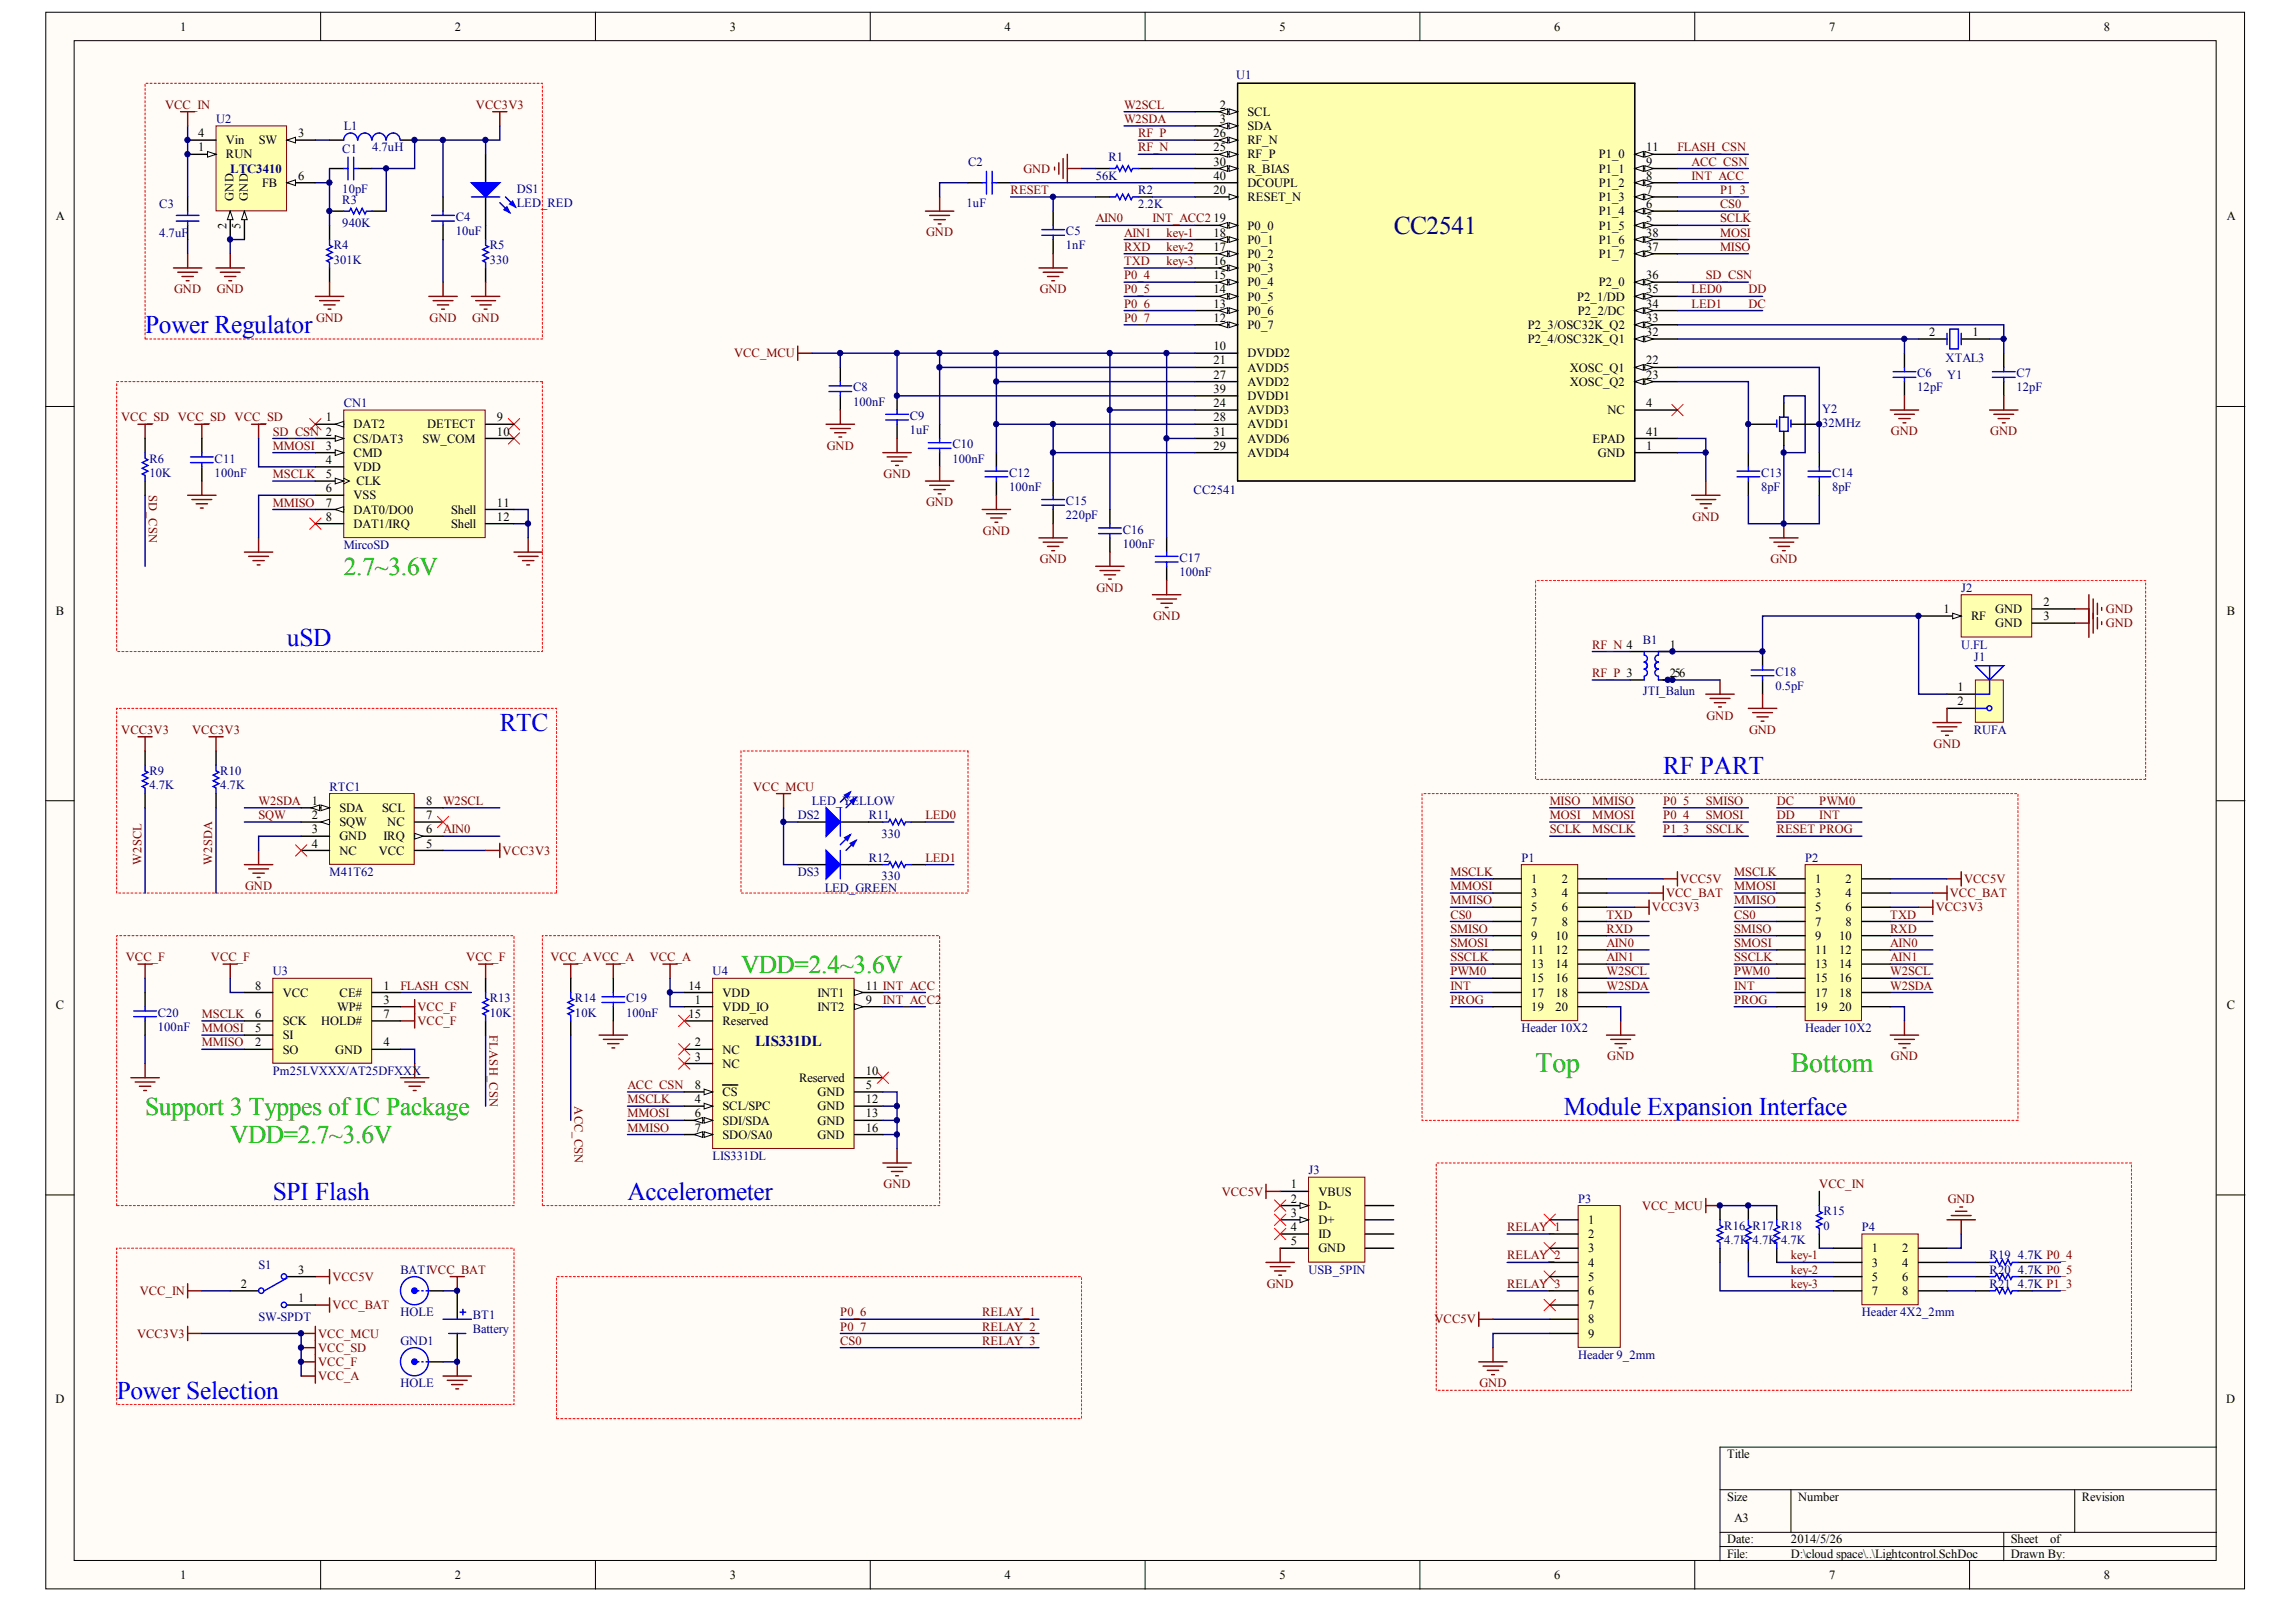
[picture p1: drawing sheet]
<svg xmlns="http://www.w3.org/2000/svg" width="288mm" height="201mm" viewBox="0 0 288 201" stroke-linecap="round" stroke-linejoin="round" font-family="sans-serif">
<defs><g id="words">
<g font-size="3.5" fill="#00bf00">
<text x="192.5" y="134.3">Top</text>
<text x="224.5" y="134.3">Bottom</text>
</g>
<text font-size="3.2" fill="#000080" x="174.7" y="29.3">CC2541</text>
<g font-size="3.2" fill="#00f">
<text x="18.2" y="41.8">Power Regulator</text>
<text x="36" y="81">uSD</text>
<text x="62.7" y="91.7">RTC</text>
<text x="208.5" y="97">RF PART</text>
<text x="196.1" y="139.7">Module Expansion Interface</text>
<text x="34.2" y="150.4">SPI Flash</text>
<text x="78.7" y="150.4">Accelerometer</text>
<text x="14.6" y="175.4">Power Selection</text>
</g>
<g font-size="3.2" fill="#00bf00">
<text x="43.1" y="72.1">2.7~3.6V</text>
<text x="92.9" y="121.9">VDD=2.4~3.6V</text>
<text x="18.2" y="139.7">Support 3 Typpes ofIC Package</text>
<text x="28.9" y="143.3">VDD=2.7~3.6V</text>
</g>
<text font-size="1.9" fill="#000080" x="94.7" y="131.1">LIS331DL</text>
<g font-size="1.6">
<text x="22.6" y="3.8">1</text>
<text x="57" y="3.8">2</text>
<text x="91.5" y="3.8">3</text>
<text x="126" y="3.8">4</text>
<text x="160.4" y="3.8">5</text>
<text x="194.9" y="3.8">6</text>
<text x="229.3" y="3.8">7</text>
<text x="263.8" y="3.8">8</text>
<text x="24.9" y="17.2">4</text>
<text x="37.4" y="17.2">3</text>
<text x="152.1" y="17.2">26</text>
<text x="152.9" y="13.6">2</text>
<text x="152.9" y="15.4">3</text>
<text x="156.4" y="14.5">SCL</text>
<text x="156.4" y="16.3">SDA</text>
<text x="24.9" y="19">1</text>
<text x="28.3" y="18.1">Vin</text>
<text x="28.3" y="19.9">RUN</text>
<text x="32.5" y="18.1">SW</text>
<text x="32.9" y="23.4">FB</text>
<text x="37.4" y="22.5">6</text>
<text x="152.1" y="19">25</text>
<text x="152.1" y="20.8">30</text>
<text x="152.1" y="22.5">40</text>
<text x="156.4" y="18.1">RF_N</text>
<text x="156.4" y="19.9">RF_P</text>
<text x="156.4" y="21.7">R_BIAS</text>
<text x="156.4" y="23.4">DCOUPL</text>
<text x="200.4" y="19.9">P1_0</text>
<text x="200.4" y="21.7">P1_1</text>
<text x="200.4" y="23.4">P1_2</text>
<text x="206.4" y="19">11</text>
<text x="206.4" y="20.8">9</text>
<text x="206.4" y="22.5">8</text>
<text x="7" y="27.6">A</text>
<text x="152.1" y="24.3">20</text>
<text x="152.1" y="27.9">19</text>
<text x="152.1" y="29.7">18</text>
<text x="156.4" y="25.2">RESET_N</text>
<text x="156.4" y="28.8">P0_0</text>
<text x="200.4" y="25.2">P1_3</text>
<text x="200.4" y="27">P1_4</text>
<text x="200.4" y="28.8">P1_5</text>
<text x="206.4" y="24.3">7</text>
<text x="206.4" y="26.1">6</text>
<text x="206.4" y="27.9">5</text>
<text x="206.4" y="29.7">38</text>
<text x="279.2" y="27.6">A</text>
<text x="152.1" y="31.4">17</text>
<text x="152.1" y="33.2">16</text>
<text x="152.1" y="35">15</text>
<text x="156.4" y="30.6">P0_1</text>
<text x="156.4" y="32.3">P0_2</text>
<text x="156.4" y="34.1">P0_3</text>
<text x="156.4" y="35.9">P0_4</text>
<text x="200.4" y="30.6">P1_6</text>
<text x="200.4" y="32.3">P1_7</text>
<text x="200.4" y="35.9">P2_0</text>
<text x="206.4" y="31.4">37</text>
<text x="206.4" y="35">36</text>
<text x="152.1" y="36.8">14</text>
<text x="152.1" y="38.6">13</text>
<text x="152.1" y="40.4">12</text>
<text x="156.4" y="37.7">P0_5</text>
<text x="156.4" y="39.5">P0_6</text>
<text x="156.4" y="41.2">P0_7</text>
<text x="191.5" y="41.2">P2_3/OSC32K_Q2</text>
<text x="197.7" y="37.7">P2_1/DD</text>
<text x="197.8" y="39.5">P2_2/DC</text>
<text x="206.4" y="36.8">35</text>
<text x="206.4" y="38.6">34</text>
<text x="206.4" y="40.4">33</text>
<text x="152.1" y="43.9">10</text>
<text x="152.1" y="45.7">21</text>
<text x="152.1" y="47.5">27</text>
<text x="156.4" y="44.8">DVDD2</text>
<text x="156.4" y="46.6">AVDD5</text>
<text x="191.5" y="43">P2_4/OSC32K_Q1</text>
<text x="196.8" y="46.6">XOSC_Q1</text>
<text x="206.4" y="42.1">32</text>
<text x="206.4" y="45.7">22</text>
<text x="206.4" y="47.5">23</text>
<text x="241.9" y="42.1">2</text>
<text x="247.3" y="42.1">1</text>
<text x="40.9" y="52.8">1</text>
<text x="44.3" y="53.7">DAT2</text>
<text x="53.6" y="53.7">DETECT</text>
<text x="62.3" y="52.8">9</text>
<text x="152.1" y="49.3">39</text>
<text x="152.1" y="51">24</text>
<text x="152.1" y="52.8">28</text>
<text x="156.4" y="48.4">AVDD2</text>
<text x="156.4" y="50.1">DVDD1</text>
<text x="156.4" y="51.9">AVDD3</text>
<text x="156.4" y="53.7">AVDD1</text>
<text x="196.8" y="48.4">XOSC_Q2</text>
<text x="201.5" y="51.9">NC</text>
<text x="206.4" y="51">4</text>
<text x="40.9" y="56.4">3</text>
<text x="40.9" y="58.2">4</text>
<text x="40.9" y="59.9">5</text>
<text x="44.3" y="55.5">CS/DAT3</text>
<text x="44.3" y="57.3">CMD</text>
<text x="44.3" y="59.1">VDD</text>
<text x="53" y="55.5">SW_COM</text>
<text x="62.3" y="54.6">10</text>
<text x="152.1" y="54.6">31</text>
<text x="152.1" y="56.4">29</text>
<text x="156.4" y="55.5">AVDD6</text>
<text x="156.4" y="57.3">AVDD4</text>
<text x="199.7" y="55.5">EPAD</text>
<text x="200.4" y="57.3">GND</text>
<text x="206.4" y="54.6">41</text>
<text x="206.4" y="56.4">1</text>
<text x="40.9" y="61.7">6</text>
<text x="40.9" y="63.5">7</text>
<text x="40.9" y="65.3">8</text>
<text x="44.3" y="62.6">VSS</text>
<text x="44.3" y="64.4">DAT0/DO0</text>
<text x="44.7" y="60.8">CLK</text>
<text x="56.6" y="64.4">Shell</text>
<text x="62.3" y="63.5">11</text>
<text x="62.3" y="65.3">12</text>
<text x="44.3" y="66.2">DAT1/IRQ</text>
<text x="56.6" y="66.2">Shell</text>
<text x="7" y="77.1">B</text>
<text x="243.7" y="76.9">1</text>
<text x="247.1" y="77.8">RF</text>
<text x="250.2" y="76.9">GND</text>
<text x="256.2" y="76">2</text>
<text x="256.2" y="77.8">3</text>
<text x="279.2" y="77.1">B</text>
<text x="209.4" y="81.3">1</text>
<text x="250.2" y="78.6">GND</text>
<text x="209.4" y="84.9">256</text>
<text x="245.4" y="86.7">1</text>
<text x="245.4" y="88.4">2</text>
<text x="39.1" y="100.9">1</text>
<text x="42.6" y="101.8">SDA</text>
<text x="47.9" y="101.8">SCL</text>
<text x="53.4" y="100.9">8</text>
<text x="39.1" y="102.7">2</text>
<text x="39.1" y="104.5">3</text>
<text x="39.1" y="106.2">4</text>
<text x="42.6" y="103.6">SQW</text>
<text x="42.6" y="105.4">GND</text>
<text x="42.6" y="107.1">NC</text>
<text x="47.5" y="107.1">VCC</text>
<text x="48.1" y="105.4">IRQ</text>
<text x="48.6" y="103.6">NC</text>
<text x="53.4" y="106.2">5</text>
<text x="53.4" y="104.5">6</text>
<text x="53.4" y="102.7">7</text>
<text x="192" y="110.7">1</text>
<text x="192" y="112.5">3</text>
<text x="195.8" y="110.7">2</text>
<text x="195.8" y="112.5">4</text>
<text x="227.6" y="110.7">1</text>
<text x="227.6" y="112.5">3</text>
<text x="231.4" y="110.7">2</text>
<text x="231.4" y="112.5">4</text>
<text x="192" y="114.3">5</text>
<text x="192" y="116">7</text>
<text x="192" y="117.8">9</text>
<text x="192" y="119.6">11</text>
<text x="195" y="117.8">10</text>
<text x="195" y="119.6">12</text>
<text x="195.8" y="114.3">6</text>
<text x="195.8" y="116">8</text>
<text x="227.6" y="114.3">5</text>
<text x="227.6" y="116">7</text>
<text x="227.6" y="117.8">9</text>
<text x="227.6" y="119.6">11</text>
<text x="230.6" y="117.8">10</text>
<text x="230.6" y="119.6">12</text>
<text x="231.4" y="114.3">6</text>
<text x="231.4" y="116">8</text>
<text x="32" y="124.1">8</text>
<text x="35.4" y="124.9">VCC</text>
<text x="42.6" y="124.9">CE#</text>
<text x="48.1" y="125.8">3</text>
<text x="48.1" y="124.1">1</text>
<text x="86.3" y="124.1">14</text>
<text x="87.1" y="125.8">1</text>
<text x="90.6" y="124.9">VDD</text>
<text x="102.5" y="124.9">INT1</text>
<text x="108.6" y="124.1">11 INT_ACC</text>
<text x="108.6" y="125.8">9</text>
<text x="192" y="121.4">13</text>
<text x="192" y="123.2">15</text>
<text x="192" y="124.9">17</text>
<text x="195" y="121.4">14</text>
<text x="195" y="123.2">16</text>
<text x="195" y="124.9">18</text>
<text x="227.6" y="121.4">13</text>
<text x="227.6" y="123.2">15</text>
<text x="227.6" y="124.9">17</text>
<text x="230.6" y="121.4">14</text>
<text x="230.6" y="123.2">16</text>
<text x="230.6" y="124.9">18</text>
<text x="7" y="126.5">C</text>
<text x="32" y="131.2">2</text>
<text x="32" y="129.4">5</text>
<text x="32" y="127.6">6</text>
<text x="35.4" y="130.3">SI</text>
<text x="35.4" y="128.5">SCK</text>
<text x="40.3" y="128.5">HOLD#</text>
<text x="42.3" y="126.7">WP#</text>
<text x="48.1" y="131.2">4</text>
<text x="48.1" y="127.6">7</text>
<text x="86.3" y="127.6">15</text>
<text x="87.1" y="131.2">2</text>
<text x="90.6" y="126.7">VDD_IO</text>
<text x="90.6" y="128.5">Reserved</text>
<text x="102.5" y="126.7">INT2</text>
<text x="192" y="126.7">19</text>
<text x="195" y="126.7">20</text>
<text x="227.6" y="126.7">19</text>
<text x="230.6" y="126.7">20</text>
<text x="279.2" y="126.5">C</text>
<text x="35.4" y="132.1">SO</text>
<text x="42" y="132.1">GND</text>
<text x="87.1" y="136.5">8</text>
<text x="87.1" y="133">3</text>
<text x="90.6" y="137.4">CS</text>
<text x="90.6" y="133.9">NC</text>
<text x="90.6" y="132.1">NC</text>
<text x="100.2" y="135.6">Reserved</text>
<text x="102.5" y="137.4">GND</text>
<text x="108.6" y="136.5">5</text>
<text x="108.6" y="134.7">10</text>
<text x="87.1" y="140.1">6</text>
<text x="87.1" y="141.9">7</text>
<text x="87.1" y="138.3">4</text>
<text x="90.6" y="141">SDI/SDA</text>
<text x="90.6" y="142.8">SDO/SA0</text>
<text x="90.6" y="139.2">SCL/SPC</text>
<text x="102.5" y="142.8">GND</text>
<text x="102.5" y="139.2">GND</text>
<text x="102.5" y="141">GND</text>
<text x="108.6" y="141.9">16</text>
<text x="108.6" y="138.3">12</text>
<text x="108.6" y="140.1">13</text>
<text x="161.8" y="149">1</text>
<text x="165.3" y="149.9">VBUS</text>
<text x="161.8" y="150.8">2</text>
<text x="161.8" y="152.6">3</text>
<text x="161.8" y="154.3">4</text>
<text x="165.3" y="151.7">D-</text>
<text x="165.3" y="153.4">D+</text>
<text x="165.3" y="155.2">ID</text>
<text x="199.1" y="153.4">1</text>
<text x="199.1" y="155.2">2</text>
<text x="30.2" y="161.5">2</text>
<text x="37.4" y="159.7">3</text>
<text x="161.8" y="156.1">5</text>
<text x="165.3" y="157">GND</text>
<text x="199.1" y="157">3</text>
<text x="199.1" y="158.8">4</text>
<text x="199.1" y="160.6">5</text>
<text x="234.7" y="157">1</text>
<text x="234.7" y="158.8">3</text>
<text x="234.7" y="160.6">5</text>
<text x="238.5" y="157">2</text>
<text x="238.5" y="158.8">4</text>
<text x="238.5" y="160.6">6</text>
<text x="37.4" y="163.2">1</text>
<text x="199.1" y="162.3">6</text>
<text x="199.1" y="164.1">7</text>
<text x="199.1" y="165.9">8</text>
<text x="199.1" y="167.7">9</text>
<text x="234.7" y="162.3">7</text>
<text x="238.5" y="162.3">8</text>
<text x="6.9" y="175.9">D</text>
<text x="279.1" y="175.9">D</text>
<text x="216.5" y="182.8">Title</text>
<text x="216.5" y="188.2">Size</text>
<text x="217.4" y="190.8">A3</text>
<text x="225.4" y="188.2">Number</text>
<text x="261" y="188.2">Revision</text>
<text x="22.6" y="198">1</text>
<text x="57" y="198">2</text>
<text x="91.5" y="198">3</text>
<text x="126" y="198">4</text>
<text x="160.4" y="198">5</text>
<text x="194.9" y="198">6</text>
<text x="216.5" y="193.5">Date:</text>
<text x="216.5" y="195.3">File:</text>
<text x="224.5" y="193.5">2014/5/26</text>
<text x="224.5" y="195.3">D:\cloud space\..\Lightcontrol.SchDoc</text>
<text x="229.3" y="198">7</text>
<text x="252.1" y="193.5">Sheet</text>
<text x="252.1" y="195.3">Drawn By:</text>
<text x="257.1" y="193.5">of</text>
<text x="263.8" y="198">8</text>
</g>
<g font-size="1.6" fill="#000080">
<text x="155" y="9.9">U1</text>
<text x="27.1" y="15.4">U2</text>
<text x="43.1" y="16.3">L1</text>
<text x="28.9" y="21.7">LTC3410</text>
<text x="42.9" y="19.2">C1</text>
<text x="46.7" y="19">4.7uH</text>
<text x="121.4" y="20.8">C2</text>
<text x="137.4" y="22.5">56K</text>
<text x="139" y="20.2">R1</text>
<text x="20" y="26.1">C3</text>
<text x="20" y="29.7">4.7uF</text>
<text x="42.9" y="24.1">10pF</text>
<text x="42.9" y="25.6">R3</text>
<text x="42.9" y="28.4">940K</text>
<text x="57.1" y="27.7">C4</text>
<text x="57.1" y="29.5">10uF</text>
<text x="64.8" y="24.1">DS1</text>
<text x="64.8" y="25.9">LED_RED</text>
<text x="121.2" y="25.9">1uF</text>
<text x="133.6" y="29.5">C5</text>
<text x="142.7" y="24.3">R2</text>
<text x="142.7" y="26.1">2.2K</text>
<text x="41.9" y="31.3">R4</text>
<text x="41.9" y="33">301K</text>
<text x="61.4" y="31.3">R5</text>
<text x="61.4" y="33">330</text>
<text x="133.6" y="31.3">1nF</text>
<text x="240.4" y="47.3">C6</text>
<text x="243.9" y="45.3">XTAL3</text>
<text x="244.1" y="47.5">Y1</text>
<text x="252.8" y="47.3">C7</text>
<text x="43.1" y="51">CN1</text>
<text x="107" y="49.1">C8</text>
<text x="107" y="50.9">100nF</text>
<text x="114.1" y="52.6">C9</text>
<text x="228.5" y="51.7">Y2</text>
<text x="228.5" y="53.5">32MHz</text>
<text x="240.4" y="49.1">12pF</text>
<text x="252.8" y="49.1">12pF</text>
<text x="18.7" y="58">R6</text>
<text x="18.7" y="59.8">10K</text>
<text x="26.9" y="58">C11</text>
<text x="26.9" y="59.8">100nF</text>
<text x="114.1" y="54.4">1uF</text>
<text x="119.4" y="56.2">C10</text>
<text x="119.4" y="58">100nF</text>
<text x="126.5" y="59.8">C12</text>
<text x="220.8" y="59.8">C13</text>
<text x="229.7" y="59.8">C14</text>
<text x="126.5" y="61.5">100nF</text>
<text x="133.6" y="63.3">C15</text>
<text x="133.6" y="65.1">220pF</text>
<text x="149.7" y="61.9">CC2541</text>
<text x="220.8" y="61.5">8pF</text>
<text x="229.7" y="61.5">8pF</text>
<text x="43.1" y="68.8">MircoSD</text>
<text x="140.8" y="66.9">C16</text>
<text x="140.8" y="68.7">100nF</text>
<text x="147.9" y="70.4">C17</text>
<text x="147.9" y="72.2">100nF</text>
<text x="245.9" y="74.2">J2</text>
<text x="206" y="80.8">B1</text>
<text x="245.9" y="81.3">U.FL</text>
<text x="247.5" y="82.9">J1</text>
<text x="206" y="87.2">JTI_Balun</text>
<text x="222.6" y="84.7">C18</text>
<text x="222.6" y="86.5">0.5pF</text>
<text x="247.5" y="92">RUFA</text>
<text x="18.7" y="97.2">R9</text>
<text x="18.7" y="98.9">4.7K</text>
<text x="27.6" y="97.2">R10</text>
<text x="27.6" y="98.9">4.7K</text>
<text x="41.3" y="99.1">RTC1</text>
<text x="101.8" y="100.9">LED_YELLOW</text>
<text x="100" y="102.7">DS2</text>
<text x="108.9" y="102.7">R11</text>
<text x="110.5" y="105">330</text>
<text x="41.3" y="109.8">M41T62</text>
<text x="100" y="109.8">DS3</text>
<text x="103.4" y="111.8">LED_GREEN</text>
<text x="108.9" y="108">R12</text>
<text x="110.5" y="110.3">330</text>
<text x="190.7" y="108">P1</text>
<text x="226.3" y="108">P2</text>
<text x="34.2" y="122.3">U3</text>
<text x="61.4" y="125.7">R13</text>
<text x="72.1" y="125.7">R14</text>
<text x="78.5" y="125.7">C19</text>
<text x="89.3" y="122.3">U4</text>
<text x="19.8" y="127.4">C20</text>
<text x="19.8" y="129.2">100nF</text>
<text x="61.4" y="127.4">10K</text>
<text x="72.1" y="127.4">10K</text>
<text x="78.5" y="127.4">100nF</text>
<text x="190.7" y="129.4">Header 10X2</text>
<text x="226.3" y="129.4">Header 10X2</text>
<text x="34.2" y="134.7">Pm25LVXXX/AT25DFXXX</text>
<text x="89.3" y="145.4">LIS331DL</text>
<text x="164.1" y="147.2">J3</text>
<text x="197.9" y="150.8">P3</text>
<text x="216.2" y="154.2">R16 R17 R18</text>
<text x="216.2" y="155.9">4.7K 4.7K 4.7K</text>
<text x="228.6" y="152.4">R15</text>
<text x="228.6" y="154.2">0</text>
<text x="233.4" y="154.3">P4</text>
<text x="32.4" y="159.1">S1</text>
<text x="50.2" y="159.7">BAT1VCC_BAT</text>
<text x="164.1" y="159.7">USB_5PIN</text>
<text x="249.4" y="157.9">R19</text>
<text x="249.4" y="159.7">R20</text>
<text x="249.4" y="161.5">R21</text>
<text x="253" y="157.9">4.7K P0_4</text>
<text x="253" y="159.7">4.7K P0_5</text>
<text x="253" y="161.5">4.7K P1_3</text>
<text x="32.4" y="165.6">SW-SPDT</text>
<text x="50.2" y="165">HOLE</text>
<text x="59.3" y="165.4">BT1</text>
<text x="59.3" y="167.2">Battery</text>
<text x="233.4" y="165">Header 4X2_2mm</text>
<text x="50.2" y="168.6">GND1</text>
<text x="50.2" y="173.9">HOLE</text>
<text x="197.9" y="170.4">Header 9_2mm</text>
</g>
<g font-size="1.6" fill="#800000">
<text x="20.7" y="13.6">VCC_IN</text>
<text x="59.7" y="13.6">VCC3V3</text>
<text x="140.9" y="13.6">W2SCL</text>
<text x="140.9" y="15.4">W2SDA</text>
<text x="142.7" y="17.2">RF_P</text>
<text x="128.3" y="21.7">GND</text>
<text x="142.7" y="19">RF_N</text>
<text x="210.3" y="19">FLASH_CSN</text>
<text x="212.1" y="20.8">ACC_CSN</text>
<text x="212.1" y="22.5">INT_ACC</text>
<text x="116.1" y="29.6">GND</text>
<text x="126.7" y="24.3">RESET</text>
<text x="137.4" y="27.9">AIN0</text>
<text x="140.9" y="29.7">AIN1</text>
<text x="144.5" y="27.9">INT_ACC2</text>
<text x="146.3" y="29.7">key-1</text>
<text x="215.6" y="29.7">MOSI</text>
<text x="215.6" y="27.9">SCLK</text>
<text x="215.6" y="26.1">CS0</text>
<text x="215.6" y="24.3">P1_3</text>
<text x="140.9" y="33.2">TXD</text>
<text x="140.9" y="31.4">RXD</text>
<text x="140.9" y="35">P0_4</text>
<text x="146.3" y="31.4">key-2</text>
<text x="146.3" y="33.2">key-3</text>
<text x="213.9" y="35">SD_CSN</text>
<text x="215.6" y="31.4">MISO</text>
<text x="21.8" y="36.8">GND</text>
<text x="27.2" y="36.8">GND</text>
<text x="39.6" y="40.3">GND</text>
<text x="53.9" y="40.3">GND</text>
<text x="59.2" y="40.3">GND</text>
<text x="130.4" y="36.8">GND</text>
<text x="140.9" y="36.8">P0_5</text>
<text x="140.9" y="38.6">P0_6</text>
<text x="140.9" y="40.4">P0_7</text>
<text x="212.1" y="36.8">LED0</text>
<text x="212.1" y="38.6">LED1</text>
<text x="219.2" y="36.8">DD</text>
<text x="219.2" y="38.6">DC</text>
<text x="92" y="44.8">VCC_MCU</text>
<text x="15.2" y="52.8">VCC_SD VCC_SD VCC_SD</text>
<text x="34.2" y="59.9">MSCLK</text>
<text x="34.2" y="54.6">SD_CSN 2</text>
<text x="34.2" y="56.4">MMOSI</text>
<text x="103.7" y="56.4">GND</text>
<text x="110.8" y="59.9">GND</text>
<text x="237.1" y="54.6">GND</text>
<text x="249.5" y="54.6">GND</text>
<text x="34.2" y="63.5">MMISO</text>
<text x="116.1" y="63.5">GND</text>
<text x="212.2" y="65.3">GND</text>
<text x="123.2" y="67">GND</text>
<text x="130.4" y="70.6">GND</text>
<text x="222" y="70.6">GND</text>
<text x="137.5" y="74.2">GND</text>
<text x="144.6" y="77.7">GND</text>
<text x="264" y="76.9">GND</text>
<text x="199.6" y="81.3">RF_N 4</text>
<text x="264" y="78.6">GND</text>
<text x="199.6" y="84.9">RF_P 3</text>
<text x="15.2" y="92">VCC3V3</text>
<text x="24.1" y="92">VCC3V3</text>
<text x="214" y="90.2">GND</text>
<text x="219.3" y="92">GND</text>
<text x="242.4" y="93.8">GND</text>
<text x="32.4" y="100.9">W2SDA</text>
<text x="55.5" y="100.9">W2SCL</text>
<text x="94.4" y="99.1">VCC_MCU</text>
<text x="194.3" y="100.9">MISO</text>
<text x="199.6" y="100.9">MMISO</text>
<text x="208.5" y="100.9">P0_5</text>
<text x="213.9" y="100.9">SMISO</text>
<text x="222.8" y="100.9">DC</text>
<text x="228.1" y="100.9">PWM0</text>
<text x="32.4" y="102.7">SQW</text>
<text x="55.5" y="104.5">AIN0</text>
<text x="63" y="107.1">VCC3V3</text>
<text x="116" y="102.7">LED0</text>
<text x="194.3" y="102.7">MOSI</text>
<text x="194.3" y="104.5">SCLK</text>
<text x="199.6" y="102.7">MMOSI</text>
<text x="199.6" y="104.5">MSCLK</text>
<text x="208.5" y="102.7">P0_4</text>
<text x="208.5" y="104.5">P1_3</text>
<text x="213.9" y="102.7">SMOSI</text>
<text x="213.9" y="104.5">SSCLK</text>
<text x="222.8" y="102.7">DD</text>
<text x="222.8" y="104.5">RESET PROG</text>
<text x="228.1" y="102.7">INT</text>
<text x="30.7" y="111.6">GND</text>
<text x="116" y="108">LED1</text>
<text x="181.9" y="109.8">MSCLK</text>
<text x="181.9" y="111.6">MMOSI</text>
<text x="181.9" y="113.4">MMISO</text>
<text x="208.9" y="112.5">VCC_BAT</text>
<text x="210.7" y="110.7">VCC5V</text>
<text x="217.4" y="109.8">MSCLK</text>
<text x="217.4" y="111.6">MMOSI</text>
<text x="217.4" y="113.4">MMISO</text>
<text x="244.5" y="112.5">VCC_BAT</text>
<text x="246.2" y="110.7">VCC5V</text>
<text x="181.9" y="115.2">CS0</text>
<text x="181.9" y="116.9">SMISO</text>
<text x="181.9" y="118.7">SMOSI</text>
<text x="201.4" y="118.7">AIN0</text>
<text x="201.4" y="115.2">TXD</text>
<text x="201.4" y="116.9">RXD</text>
<text x="207.1" y="114.3">VCC3V3</text>
<text x="217.4" y="115.2">CS0</text>
<text x="217.4" y="116.9">SMISO</text>
<text x="217.4" y="118.7">SMOSI</text>
<text x="237" y="118.7">AIN0</text>
<text x="237" y="115.2">TXD</text>
<text x="237" y="116.9">RXD</text>
<text x="242.7" y="114.3">VCC3V3</text>
<text x="15.8" y="120.5">VCC_F</text>
<text x="26.4" y="120.5">VCC_F</text>
<text x="50.2" y="124.1">FLASH_CSN</text>
<text x="58.5" y="120.5">VCC_F</text>
<text x="69" y="120.5">VCC_AVCC_A</text>
<text x="81.5" y="120.5">VCC_A</text>
<text x="110.7" y="125.8">INT_ACC2</text>
<text x="181.9" y="124.1">INT</text>
<text x="181.9" y="125.8">PROG</text>
<text x="181.9" y="122.3">PWM0</text>
<text x="181.9" y="120.5">SSCLK</text>
<text x="201.4" y="120.5">AIN1</text>
<text x="201.4" y="122.3">W2SCL</text>
<text x="201.4" y="124.1">W2SDA</text>
<text x="217.4" y="124.1">INT</text>
<text x="217.4" y="125.8">PROG</text>
<text x="217.4" y="122.3">PWM0</text>
<text x="217.4" y="120.5">SSCLK</text>
<text x="237" y="120.5">AIN1</text>
<text x="237" y="122.3">W2SCL</text>
<text x="237" y="124.1">W2SDA</text>
<text x="25.3" y="127.6">MSCLK</text>
<text x="25.3" y="129.4">MMOSI</text>
<text x="25.3" y="131.2">MMISO</text>
<text x="52.3" y="126.7">VCC_F</text>
<text x="52.3" y="128.5">VCC_F</text>
<text x="78.7" y="136.5">ACC_CSN</text>
<text x="201.5" y="132.9">GND</text>
<text x="237.1" y="132.9">GND</text>
<text x="78.7" y="140.1">MMOSI</text>
<text x="78.7" y="138.3">MSCLK</text>
<text x="78.7" y="141.9">MMISO</text>
<text x="110.8" y="149">GND</text>
<text x="153.2" y="149.9">VCC5V</text>
<text x="228.1" y="149">VCC_IN</text>
<text x="189" y="154.3">RELAY_1</text>
<text x="205.9" y="151.7">VCC_MCU</text>
<text x="244.2" y="150.8">GND</text>
<text x="41.7" y="160.6">VCC5V</text>
<text x="158.8" y="161.4">GND</text>
<text x="189" y="157.9">RELAY_2</text>
<text x="189" y="161.5">RELAY_3</text>
<text x="224.5" y="157.9">key-1</text>
<text x="224.5" y="159.7">key-2</text>
<text x="224.5" y="161.5">key-3</text>
<text x="17.2" y="167.7">VCC3V3</text>
<text x="17.5" y="162.3">VCC_IN</text>
<text x="39.9" y="167.7">VCC_MCU</text>
<text x="41.7" y="164.1">VCC_BAT</text>
<text x="105.4" y="165">P0_6</text>
<text x="105.4" y="166.8">P0_7</text>
<text x="123.1" y="165">RELAY_1</text>
<text x="123.1" y="166.8">RELAY_2</text>
<text x="179.9" y="165.9">VCC5V</text>
<text x="39.9" y="169.5">VCC_SD</text>
<text x="39.9" y="171.3">VCC_F</text>
<text x="39.9" y="173">VCC_A</text>
<text x="105.4" y="168.6">CS0</text>
<text x="123.1" y="168.6">RELAY_3</text>
<text x="185.5" y="173.9">GND</text>
</g>
<g font-size="1.5">
<text x="28.4" y="28.7" transform="rotate(-90 28.4 28.7)">2</text>
<text x="29.3" y="25.2" transform="rotate(-90 29.3 25.2)">GND</text>
<text x="30.2" y="28.7" transform="rotate(-90 30.2 28.7)">5</text>
<text x="31.1" y="25.2" transform="rotate(-90 31.1 25.2)">GND</text>
</g>
<g font-size="1.5" fill="#800000">
<text x="18.7" y="62.1" transform="rotate(90 18.7 62.1)">SD_CSN</text>
<text x="17.7" y="108.4" transform="rotate(-90 17.7 108.4)">W2SCL</text>
<text x="26.6" y="108.4" transform="rotate(-90 26.6 108.4)">W2SDA</text>
<text x="61.4" y="129.8" transform="rotate(90 61.4 129.8)">FLASH_CSN</text>
<text x="72" y="138.7" transform="rotate(90 72 138.7)">ACC_CSN</text>
</g>
</g></defs>
<g fill="#fffcf8" stroke="#000" stroke-width=".13">
<path d="M5.7 1.5h275.7v197.7h-275.7z"/>
<path d="M9.3 5.1h268.6v190.5h-268.6z"/>
</g>
<g fill="none" stroke="#000" stroke-width=".13">
<path d="M40.2 1.5v3.6M74.7 1.5v3.6M109.1 1.5v3.6M143.6 1.5v3.6M178 1.5v3.6M212.5 1.5v3.6M246.9 1.5v3.6M5.7 51h3.6M277.9 51h3.6M5.7 100.4h3.6M277.9 100.4h3.6M5.7 149.8h3.6"/>
<path d="M277.9 149.8h3.6M40.2 195.7v3.5M74.7 195.7v3.5M109.1 195.7v3.5M143.6 195.7v3.5M178 195.7v3.5M212.5 195.7v3.5M215.6 186.8h62.3M215.6 192.1h62.3M215.6 193.9h62.3M224.5 186.8v5.3M246.9 195.7v3.5"/>
<path d="M251.2 192.1v3.6M260.1 186.8v5.3M277.9 181.4h-62.3v14.3"/>
</g>
<g fill="none" stroke="#800000" stroke-width=".18">
<path d="M205 113.7h1.8M206.8 112.8v1.8M206.8 112h1.7M208.5 110.2h1.8M208.5 111.1v1.7M210.3 109.3v1.8M240.6 113.7h1.7M242.3 112h1.8M242.3 112.8v1.8M244.1 110.2h1.8M244.1 111.1v1.7M245.9 109.3v1.8"/>
<path d="M201.4 129.8h3.6M202 130.3h2.4M202.5 130.8h1.4M203 131.4h.4M203.2 128v1.8M237 129.8h3.6M237.5 130.3h2.5M238.1 130.8h1.4M238.6 131.4h.4M238.8 128v1.8"/>
</g>
<g fill="none" stroke="#000080" stroke-width=".18">
<path d="M181.9 112h5.3M181.9 117.3h5.3M181.9 110.2h5.3M181.9 113.7h5.3M181.9 115.5h5.3M181.9 119.1h5.3M201.4 112h5.4M201.4 117.3h5.4M201.4 110.2h7.1M201.4 113.7h3.6M201.4 115.5h5.4M201.4 119.1h5.4"/>
<path d="M217.4 112h5.4M217.4 117.3h5.4M217.4 110.2h5.4M217.4 113.7h5.4M217.4 115.5h5.4M217.4 119.1h5.4M237 112h5.3M237 117.3h5.3M237 110.2h7.1M237 113.7h3.6M237 115.5h5.3M237 119.1h5.3"/>
<path d="M181.9 120.9h5.3M181.9 126.2h5.3M181.9 124.4h5.3M181.9 122.6h5.3M201.4 126.2h1.8v1.8M201.4 120.9h5.4M201.4 124.4h5.4M201.4 122.6h5.4M217.4 120.9h5.4M217.4 126.2h5.4M217.4 124.4h5.4M217.4 122.6h5.4"/>
<path d="M237 126.2h1.8v1.8M237 120.9h5.3M237 124.4h5.3M237 122.6h5.3"/>
</g>
<path d="M253 140.5h-74.7v-41h74.7v41" fill="none" stroke="#f00" stroke-width=".13" stroke-dasharray=".3 .3"/>
<path d="M190.7 108.4h7.1v19.5h-7.1z" fill="#ffffb0" stroke="#800000" stroke-width=".13"/>
<g fill="none" stroke="#000" stroke-width=".18">
<path d="M187.2 110.2h3.5M187.2 112h3.5M187.2 113.7h3.5M187.2 115.5h3.5M187.2 117.3h3.5M187.2 119.1h3.5M197.9 110.2h3.5M197.9 112h3.5M197.9 113.7h3.5M197.9 115.5h3.5M197.9 117.3h3.5M197.9 119.1h3.5"/>
<path d="M187.2 120.9h3.5M187.2 122.6h3.5M187.2 124.4h3.5M187.2 126.2h3.5M197.9 120.9h3.5M197.9 122.6h3.5M197.9 124.4h3.5M197.9 126.2h3.5"/>
</g>
<path d="M226.3 108.4h7.1v19.5h-7.1z" fill="#ffffb0" stroke="#800000" stroke-width=".13"/>
<g fill="none" stroke="#000" stroke-width=".18">
<path d="M121.4 22.9h1.7M124.9 22.9h1.8M137.4 21.1h1.8M142.7 21.1h1.8M219.2 56.7v1.8M219.2 53.2h3.6M223.7 50.5v1.8M223.7 54.1v1.8M224.5 53.2h3.6M228.1 56.7v1.8M219.2 60.3v1.8M228.1 60.3v1.8"/>
<path d="M222.8 110.2h3.5M222.8 112h3.5M222.8 113.7h3.5M222.8 115.5h3.5M222.8 117.3h3.5M222.8 119.1h3.5M233.4 110.2h3.6M233.4 112h3.6M233.4 113.7h3.6M233.4 115.5h3.6M233.4 117.3h3.6M233.4 119.1h3.6"/>
<path d="M222.8 120.9h3.5M222.8 122.6h3.5M222.8 124.4h3.5M222.8 126.2h3.5M233.4 120.9h3.6M233.4 122.6h3.6M233.4 124.4h3.6M233.4 126.2h3.6"/>
</g>
<g fill="none" stroke="#000080" stroke-width=".18">
<path d="M140.9 14h8.9M140.9 15.8h8.9M121.4 22.9h-3.6v1.8M126.7 22.9h23.1M135.6 21.1h1.8M144.5 21.1h5.3M223.7 50.5v-.9h2.6v7.1h-2.6v-.8M223.7 56.7v9h-4.5v-3.6M228.1 62.1v3.6h-4.4M194.3 101.3h10.7M194.3 103.1h10.7M194.3 104.8h10.7"/>
<path d="M208.5 101.3h10.7M208.5 103.1h10.7M208.5 104.8h10.7M222.8 101.3h10.6M222.8 103.1h10.6M222.8 104.8h10.6"/>
</g>
<g fill="none" stroke="#00f" stroke-width=".18">
<path d="M123.1 22.9h.6M123.7 21.5v2.8M124.4 21.5v2.8M124.4 22.9h.5M139.2 21.1h.7l.1-.3 .4 .7 .4-.7 .3 .7 .4-.7 .3 .7 .2-.4h.7M217.8 59.1h2.8M217.8 59.8h2.8M219.2 58.5v.6M219.2 59.8v.5M222.8 52.6v.9M223.1 52.3h1.1v1.8h-1.1zM224.5 52.6v.9"/>
<path d="M226.7 59.1h2.8M226.7 59.8h2.8M228.1 58.5v.6M228.1 59.8v.5"/>
</g>
<g fill="none" stroke="#800000" stroke-width=".18">
<path d="M133.3 19.9v2.5M133.8 19.3v3.6M116 26.5h3.6M116.6 27h2.5M117.1 27.5h1.4M117.6 28.1h.4M117.8 24.7v1.8M132.2 20.9v.4M132.8 20.4v1.4M133.8 21.1h1.8M221.9 67.4h3.5M222.4 68h2.5"/>
<path d="M222.9 68.5h1.5M223.5 69h.3M223.7 65.7v1.7"/>
</g>
<path d="M209.6 50.7l1.4 1.4M211 50.7l-1.4 1.4" fill="none" stroke="#f00" stroke-width=".13"/>
<path d="M155.2 10.4h49.7v49.9h-49.7z" fill="#ffffb0" stroke="#800000" stroke-width=".13"/>
<path d="M149.8 14h5.4" fill="none" stroke="#000" stroke-width=".18"/>
<g fill="#fffcf8" stroke="#000" stroke-width=".13">
<path d="M154.1 13.6l1.1 .4-1.1 .4z"/>
<path d="M152.9 14l1-.4v.8z"/>
</g>
<path d="M149.8 15.8h5.4" fill="none" stroke="#000" stroke-width=".18"/>
<g fill="#fffcf8" stroke="#000" stroke-width=".13">
<path d="M154.1 15.4l1.1 .4-1.1 .3z"/>
<path d="M152.9 15.8l1-.4v.7z"/>
</g>
<path d="M149.8 17.6h5.4" fill="none" stroke="#000" stroke-width=".18"/>
<g fill="#fffcf8" stroke="#000" stroke-width=".13">
<path d="M154.1 17.2l1.1 .4-1.1 .3z"/>
<path d="M152.9 17.6l1-.4v.7z"/>
</g>
<path d="M149.8 19.3h5.4" fill="none" stroke="#000" stroke-width=".18"/>
<g fill="#fffcf8" stroke="#000" stroke-width=".13">
<path d="M154.1 19l1.1 .3-1.1 .4z"/>
<path d="M152.9 19.3l1-.3v.7z"/>
</g>
<path d="M149.8 21.1h5.4" fill="none" stroke="#000" stroke-width=".18"/>
<g fill="#fffcf8" stroke="#000" stroke-width=".13">
<path d="M154.1 20.8l1.1 .3-1.1 .4z"/>
<path d="M152.9 21.1l1-.3v.7z"/>
</g>
<path d="M149.8 22.9h5.4M149.8 24.7h5.4" fill="none" stroke="#000" stroke-width=".18"/>
<path d="M154.1 24.3l1.1 .4-1.1 .3z" fill="#fffcf8" stroke="#000" stroke-width=".13"/>
<path d="M149.8 28.3h5.4" fill="none" stroke="#000" stroke-width=".18"/>
<g fill="#fffcf8" stroke="#000" stroke-width=".13">
<path d="M154.1 27.9l1.1 .4-1.1 .3z"/>
<path d="M152.9 28.3l1-.4v.7z"/>
</g>
<path d="M149.8 30h5.4" fill="none" stroke="#000" stroke-width=".18"/>
<g fill="#fffcf8" stroke="#000" stroke-width=".13">
<path d="M154.1 29.7l1.1 .3-1.1 .4z"/>
<path d="M152.9 30l1-.3v.7z"/>
</g>
<path d="M149.8 31.8h5.4" fill="none" stroke="#000" stroke-width=".18"/>
<g fill="#fffcf8" stroke="#000" stroke-width=".13">
<path d="M154.1 31.5l1.1 .3-1.1 .4z"/>
<path d="M152.9 31.8l1-.3v.7z"/>
</g>
<path d="M149.8 33.6h5.4" fill="none" stroke="#000" stroke-width=".18"/>
<g fill="#fffcf8" stroke="#000" stroke-width=".13">
<path d="M154.1 33.2l1.1 .4-1.1 .3z"/>
<path d="M152.9 33.6l1-.4v.7z"/>
</g>
<path d="M149.8 35.4h5.4" fill="none" stroke="#000" stroke-width=".18"/>
<g fill="#fffcf8" stroke="#000" stroke-width=".13">
<path d="M154.1 35l1.1 .4-1.1 .3z"/>
<path d="M152.9 35.4l1-.4v.7z"/>
</g>
<path d="M149.8 37.2h5.4" fill="none" stroke="#000" stroke-width=".18"/>
<g fill="#fffcf8" stroke="#000" stroke-width=".13">
<path d="M154.1 36.8l1.1 .4-1.1 .3z"/>
<path d="M152.9 37.2l1-.4v.7z"/>
</g>
<path d="M149.8 38.9h5.4" fill="none" stroke="#000" stroke-width=".18"/>
<g fill="#fffcf8" stroke="#000" stroke-width=".13">
<path d="M154.1 38.6l1.1 .3-1.1 .4z"/>
<path d="M152.9 38.9l1-.3v.7z"/>
</g>
<path d="M149.8 40.7h5.4" fill="none" stroke="#000" stroke-width=".18"/>
<g fill="#fffcf8" stroke="#000" stroke-width=".13">
<path d="M154.1 40.4l1.1 .3-1.1 .4z"/>
<path d="M152.9 40.7l1-.3v.7z"/>
</g>
<path d="M205 19.3h5.3M149.8 44.3h5.4M149.8 46.1h5.4M149.8 47.8h5.4M149.8 49.6h5.4M149.8 51.4h5.4M149.8 53.2h5.4M149.8 55h5.4M149.8 56.7h5.4" fill="none" stroke="#000" stroke-width=".18"/>
<g fill="#fffcf8" stroke="#000" stroke-width=".13">
<path d="M205 19.3l1-.3v.7z"/>
<path d="M206.2 19l1.1 .3-1.1 .4z"/>
</g>
<path d="M205 21.1h5.3" fill="none" stroke="#000" stroke-width=".18"/>
<g fill="#fffcf8" stroke="#000" stroke-width=".13">
<path d="M205 21.1l1-.3v.7z"/>
<path d="M206.2 20.8l1.1 .3-1.1 .4z"/>
</g>
<path d="M205 22.9h5.3" fill="none" stroke="#000" stroke-width=".18"/>
<g fill="#fffcf8" stroke="#000" stroke-width=".13">
<path d="M205 22.9l1-.3v.7z"/>
<path d="M206.2 22.6l1.1 .3-1.1 .4z"/>
</g>
<path d="M205 24.7h5.3" fill="none" stroke="#000" stroke-width=".18"/>
<g fill="#fffcf8" stroke="#000" stroke-width=".13">
<path d="M205 24.7l1-.4v.7z"/>
<path d="M206.2 24.3l1.1 .4-1.1 .3z"/>
</g>
<path d="M205 26.5h5.3" fill="none" stroke="#000" stroke-width=".18"/>
<g fill="#fffcf8" stroke="#000" stroke-width=".13">
<path d="M205 26.5l1-.4v.7z"/>
<path d="M206.2 26.1l1.1 .4-1.1 .3z"/>
</g>
<path d="M205 28.3h5.3" fill="none" stroke="#000" stroke-width=".18"/>
<g fill="#fffcf8" stroke="#000" stroke-width=".13">
<path d="M205 28.3l1-.4v.7z"/>
<path d="M206.2 27.9l1.1 .4-1.1 .3z"/>
</g>
<path d="M205 30h5.3" fill="none" stroke="#000" stroke-width=".18"/>
<g fill="#fffcf8" stroke="#000" stroke-width=".13">
<path d="M205 30l1-.3v.7z"/>
<path d="M206.2 29.7l1.1 .3-1.1 .4z"/>
</g>
<path d="M205 31.8h5.3" fill="none" stroke="#000" stroke-width=".18"/>
<g fill="#fffcf8" stroke="#000" stroke-width=".13">
<path d="M205 31.8l1-.3v.7z"/>
<path d="M206.2 31.5l1.1 .3-1.1 .4z"/>
</g>
<path d="M205 35.4h5.3" fill="none" stroke="#000" stroke-width=".18"/>
<g fill="#fffcf8" stroke="#000" stroke-width=".13">
<path d="M205 35.4l1-.4v.7z"/>
<path d="M206.2 35l1.1 .4-1.1 .3z"/>
</g>
<path d="M205 37.2h5.3" fill="none" stroke="#000" stroke-width=".18"/>
<g fill="#fffcf8" stroke="#000" stroke-width=".13">
<path d="M205 37.2l1-.4v.7z"/>
<path d="M206.2 36.8l1.1 .4-1.1 .3z"/>
</g>
<path d="M205 38.9h5.3" fill="none" stroke="#000" stroke-width=".18"/>
<g fill="#fffcf8" stroke="#000" stroke-width=".13">
<path d="M205 38.9l1-.3v.7z"/>
<path d="M206.2 38.6l1.1 .3-1.1 .4z"/>
</g>
<path d="M205 40.7h5.3" fill="none" stroke="#000" stroke-width=".18"/>
<g fill="#fffcf8" stroke="#000" stroke-width=".13">
<path d="M205 40.7l1-.3v.7z"/>
<path d="M206.2 40.4l1.1 .3-1.1 .4z"/>
</g>
<path d="M205 42.5h5.3" fill="none" stroke="#000" stroke-width=".18"/>
<g fill="#fffcf8" stroke="#000" stroke-width=".13">
<path d="M205 42.5l1-.4v.8z"/>
<path d="M206.2 42.1l1.1 .4-1.1 .4z"/>
</g>
<path d="M205 46.1h5.3" fill="none" stroke="#000" stroke-width=".18"/>
<g fill="#fffcf8" stroke="#000" stroke-width=".13">
<path d="M205 46.1l1-.4v.7z"/>
<path d="M206.2 45.7l1.1 .4-1.1 .3z"/>
</g>
<path d="M205 47.8h5.3" fill="none" stroke="#000" stroke-width=".18"/>
<g fill="#fffcf8" stroke="#000" stroke-width=".13">
<path d="M205 47.8l1-.3v.7z"/>
<path d="M206.2 47.5l1.1 .3-1.1 .4z"/>
</g>
<g fill="none" stroke="#000" stroke-width=".18">
<path d="M155.2 10.4h49.8v49.9h-49.8zM41.3 21.1h1.8M41.3 26.5h1.8M41.3 28.3v1.7M41.3 33.6v1.8M44.9 21.1h1.8M46.7 26.5h1.7M132 26.5v1.8M132 30v1.8M137.4 24.7h1.8M142.7 24.7h1.8M205 51.4h5.3"/>
<path d="M205 55h5.3M205 56.7h5.3"/>
</g>
<path d="M39.5 17.6h1.8M30.6 30h-1.7v1.8M39.5 22.9h1.8M41.3 21.1v7.2M46.7 21.1h1.7v5.4M126.7 24.7h10.7M144.5 24.7h5.3M210.3 37.2h10.7M210.3 38.9h10.7" fill="none" stroke="#000080" stroke-width=".18"/>
<path d="M43.6 19.7v2.9M44.3 19.7v2.9M41.3 30v.7l.4 .2-.7 .4 .7 .3-.7 .4 .7 .3-.7 .4 .3 .2v.7M43.1 26.5h.7l.2-.4 .3 .7 .4-.7 .4 .7 .3-.7 .4 .7 .1-.3h.8M43.1 21.1h.5M44.3 21.1h.6M130.6 28.8h2.9M130.6 29.5h2.9M132 28.3v.5M132 29.5v.5M139.2 24.7h.7l.1-.4 .4 .7 .4-.7 .3 .7 .4-.7 .3 .7 .2-.3h.7" fill="none" stroke="#00f" stroke-width=".18"/>
<g fill="none" stroke="#800000" stroke-width=".18">
<path d="M61.8 14h1.8M62.7 14v1.8M27.1 33.6h3.5M27.6 34.1h2.5M28.2 34.7h1.4M28.7 35.2h.3M28.9 31.8v1.8M39.5 37.2h3.6M40.1 37.7h2.5M40.6 38.2h1.4M41.1 38.8h.4M41.3 35.4v1.8"/>
<path d="M130.3 33.6h3.5M130.8 34.1h2.5M131.3 34.7h1.5M131.9 35.2h.3M132 31.8v1.8"/>
</g>
<path d="M18.2 42.5v-32.1h49.8v32.1h-49.8" fill="none" stroke="#f00" stroke-width=".13" stroke-dasharray=".3 .3"/>
<path d="M27.1 15.8h8.8v10.6h-8.8z" fill="#ffffb0" stroke="#800000" stroke-width=".13"/>
<path d="M23.5 17.6h3.6M23.5 19.3h3.6" fill="none" stroke="#000" stroke-width=".18"/>
<path d="M26 19l1.1 .3-1.1 .4z" fill="#fffcf8" stroke="#000" stroke-width=".13"/>
<path d="M36 17.6h3.5" fill="none" stroke="#000" stroke-width=".18"/>
<path d="M36 17.6l1-.4v.7z" fill="#fffcf8" stroke="#000" stroke-width=".13"/>
<path d="M36 22.9h3.5" fill="none" stroke="#000" stroke-width=".18"/>
<path d="M36 22.9l1-.3v.7z" fill="#fffcf8" stroke="#000" stroke-width=".13"/>
<path d="M28.9 26.5v3.5" fill="none" stroke="#000" stroke-width=".18"/>
<path d="M28.9 26.5l.3 1h-.7z" fill="#fffcf8" stroke="#000" stroke-width=".13"/>
<path d="M30.6 26.5v3.5" fill="none" stroke="#000" stroke-width=".18"/>
<path d="M30.6 26.5l.4 1h-.7z" fill="#fffcf8" stroke="#000" stroke-width=".13"/>
<g fill="none" stroke="#800000" stroke-width=".18">
<path d="M22.6 14h1.8M23.5 14v1.8M21.7 33.6h3.6M22.3 34.1h2.5M22.8 34.7h1.4M23.3 35.2h.4M23.5 31.8v1.8M53.8 37.2h3.5M54.3 37.7h2.5M54.8 38.2h1.5M55.4 38.8h.3M55.5 35.4v1.8"/>
<path d="M59.1 37.2h3.6M59.6 37.7h2.5M60.2 38.2h1.4M60.7 38.8h.4M60.9 35.4v1.8M17.3 53.2h1.8M18.2 53.2v1.8M24.4 53.2h1.8M25.3 53.2v1.8M31.5 53.2h1.8M32.4 53.2v1.8M23.5 62.1h3.6"/>
<path d="M24.1 62.6h2.5M24.6 63.2h1.4M25.1 63.7h.4M25.3 60.3v1.8M30.6 69.2h3.6M31.2 69.7h2.5M31.7 70.3h1.4M32.2 70.8h.4M32.4 67.4v1.8M64.4 69.2h3.6M65 69.7h2.5M65.5 70.3h1.4"/>
<path d="M66 70.8h.4M66.2 67.4v1.8"/>
</g>
<g fill="none" stroke="#000080" stroke-width=".18">
<path d="M23.5 15.8v8.9M55.5 17.6h-3.5v3.5h-3.6M60.9 19.3v-1.7h-5.4v7.1M62.7 15.8v1.8h-1.8M23.5 30v1.8M55.5 30v5.4M32.4 55v3.5h7.1M34.2 55h5.3M34.2 56.7h5.3M18.2 62.1v8.9M34.2 60.3h5.3M34.2 63.9h5.3"/>
<path d="M39.5 62.1h-7.1v5.3M64.4 63.9h1.8v3.5M64.4 65.7h1.8"/>
</g>
<g fill="none" stroke="#000" stroke-width=".18">
<path d="M41.3 17.6h1.8M50.2 17.6h1.8M60.9 19.3v3.6M23.5 24.7v1.8M23.5 28.3v1.7M55.5 24.7v1.8M55.5 28.3v1.7M60.9 24.7v5.3M60.9 33.6v1.8M18.2 55v1.7M25.3 55v1.7M25.3 58.5v1.8"/>
<path d="M18.2 60.3v1.8"/>
</g>
<g fill="#00f" stroke="#00f" stroke-width=".18">
<path d="M59.1 22.9h3.6l-1.8 1.8z"/>
<path d="M63.6 25.9l.3 .7-.7-.3z"/>
<path d="M64.3 25.2l.3 .7-.7-.3z"/>
</g>
<g fill="none" stroke="#00f" stroke-width=".18">
<path d="M44.8 17.6a.86 .86 0 0 0-.8-.9 .86 .86 0 0 0-.9 .9M46.6 17.6a.86 .86 0 0 0-.9-.9 .86 .86 0 0 0-.8 .9M48.4 17.6a.86 .86 0 0 0-.9-.9 .86 .86 0 0 0-.8 .9M50.2 17.6a.86 .86 0 0 0-.9-.9 .86 .86 0 0 0-.9 .9M22.1 27.7h2.9M22.1 27h2.9M23.5 26.5v.5M23.5 27.7v.6M54.1 27.7h2.9M54.1 27h2.9M55.5 26.5v.5M55.5 27.7v.6"/>
<path d="M59.1 24.7h3.6M60.9 30v.7l.3 .2-.7 .4 .7 .3-.7 .4 .7 .3-.7 .4 .4 .2v.7M62.7 25.4l1.2 1.2M63.4 24.7l1.2 1.2M18.2 56.7v.8l.3 .1-.7 .4 .7 .3-.7 .4 .7 .4-.7 .3 .4 .2v.7M23.9 58h2.8M23.9 57.3h2.8M25.3 56.7v.6M25.3 58v.5"/>
</g>
<path d="M38.8 52.5l1.4 1.4M40.2 52.5l-1.4 1.4M63.7 52.5l1.5 1.4M63.7 54.3l1.5 1.4M65.2 52.5l-1.5 1.4M65.2 54.3l-1.5 1.4M38.8 64.9l1.4 1.5M40.2 64.9l-1.4 1.5" fill="none" stroke="#f00" stroke-width=".13"/>
<path d="M68 47.8v33.9h-53.4v-33.9h53.4" fill="none" stroke="#f00" stroke-width=".13" stroke-dasharray=".3 .3"/>
<path d="M43.1 51.4h17.7v16h-17.7z" fill="#ffffb0" stroke="#800000" stroke-width=".13"/>
<path d="M39.5 53.2h3.6" fill="none" stroke="#000" stroke-width=".18"/>
<path d="M42 53.2l1.1-.4v.7z" fill="#fffcf8" stroke="#000" stroke-width=".13"/>
<path d="M39.5 55h3.6" fill="none" stroke="#000" stroke-width=".18"/>
<path d="M42 54.6l1.1 .4-1.1 .3z" fill="#fffcf8" stroke="#000" stroke-width=".13"/>
<path d="M39.5 56.7h3.6" fill="none" stroke="#000" stroke-width=".18"/>
<path d="M42 56.4l1.1 .3-1.1 .4z" fill="#fffcf8" stroke="#000" stroke-width=".13"/>
<path d="M39.5 58.5h3.6M39.5 60.3h3.6" fill="none" stroke="#000" stroke-width=".18"/>
<path d="M43.1 60l.7 .3-.7 .4" fill="none" stroke="#000" stroke-width=".13"/>
<path d="M42 60l1.1 .3-1.1 .4z" fill="#fffcf8" stroke="#000" stroke-width=".13"/>
<path d="M39.5 62.1h3.6M39.5 63.9h3.6" fill="none" stroke="#000" stroke-width=".18"/>
<path d="M42 63.9l1.1-.4v.7z" fill="#fffcf8" stroke="#000" stroke-width=".13"/>
<g fill="none" stroke="#000" stroke-width=".18">
<path d="M60.9 53.2h3.5M60.9 55h3.5M105.4 46.1v1.7M105.4 49.6v1.8M112.5 49.6v1.8M112.5 53.2v1.8M117.8 53.2v1.8M117.8 56.7v1.8M124.9 56.7v1.8M39.5 65.7h3.6M60.9 65.7h3.5M60.9 63.9h3.5"/>
<path d="M124.9 60.3v1.8M132 60.3v1.8M132 63.9v1.8M139.2 63.9v1.8M139.2 67.4v1.8M146.3 67.4v1.8M146.3 71v1.8M18.2 94.1v1.8M18.2 99.5v1.8M27.1 94.1v1.8M27.1 99.5v1.8M204.4 85.2h1.8"/>
<path d="M204.4 81.7h1.8M207.9 85.2h1.8M207.9 81.7h1.8M221 81.7v1.8M221 85.2v1.8"/>
</g>
<g fill="none" stroke="#00f" stroke-width=".18">
<path d="M103.9 48.4h2.9M103.9 49.1h2.9M105.4 47.8v.6M105.4 49.1v.5M111 52.6h2.9M111 51.9h2.9M112.5 51.4v.5M112.5 52.6v.6M116.4 55.5h2.8M116.4 56.2h2.8M117.8 55v.5M117.8 56.2v.5"/>
<path d="M123.5 59.8h2.8M123.5 59.1h2.8M124.9 58.5v.6M124.9 59.8v.5M130.6 63.3h2.9M130.6 62.6h2.9M132 62.1v.5M132 63.3v.6M137.7 66.2h2.9M137.7 66.9h2.9M139.2 65.7v.5M139.2 66.9v.5"/>
<path d="M144.8 70.5h2.9M144.8 69.7h2.9M146.3 69.2v.5M146.3 70.5v.5M18.2 95.9v.7l.3 .2-.7 .4 .7 .3-.7 .4 .7 .3-.7 .4 .4 .2v.7M27.1 95.9v.7l.3 .2-.7 .4 .7 .3-.7 .4 .7 .3-.7 .4 .4 .2v.7M206.2 83a.43 .43 0 0 1 .3 .4 .43 .43 0 0 1-.4 .5M206.2 83.9a.43 .43 0 0 1 .3 .4 .43 .43 0 0 1-.4 .5M206.2 81.7v.4a.43 .43 0 0 1 .3 .5 .43 .43 0 0 1-.4 .4M206.2 84.8v.4M207.9 83.9a.43 .43 0 0 0-.4 .4 .43 .43 0 0 0 .4 .5M207.9 83a.43 .43 0 0 0-.4 .4 .43 .43 0 0 0 .4 .5"/>
<path d="M207.9 81.7v.4a.43 .43 0 0 0-.4 .5 .43 .43 0 0 0 .4 .4M207.9 84.8v.4M219.6 84.7h2.8M219.6 84h2.8M221 83.5v.5M221 84.7v.5"/>
</g>
<g fill="none" stroke="#800000" stroke-width=".18">
<path d="M100 43.4v1.8M100 44.3h1.8M103.6 53.2h3.5M104.1 53.7h2.5M104.6 54.3h1.5M105.2 54.8h.3M105.4 51.4v1.8M110.7 56.7h3.6M111.2 57.3h2.5M111.8 57.8h1.4M112.3 58.3h.4M112.5 55v1.7"/>
<path d="M117.8 58.5v1.8M116 60.3h3.6M116.6 60.8h2.5M117.1 61.4h1.4M117.6 61.9h.4M123.1 63.9h3.6M123.7 64.4h2.5M124.2 64.9h1.4M124.7 65.5h.4M124.9 62.1v1.8M130.3 67.4h3.5M130.8 68h2.5"/>
<path d="M131.3 68.5h1.5M131.9 69h.3M132 65.7v1.7M137.4 71h3.5M137.9 71.5h2.5M138.4 72.1h1.5M139 72.6h.3M139.2 69.2v1.8M144.5 74.6h3.6M145 75.1h2.5M145.6 75.6h1.4M146.1 76.2h.4"/>
<path d="M146.3 72.8v1.8M212.1 62.1h3.5M212.6 62.6h2.5M213.2 63.2h1.4M213.7 63.7h.3M213.9 60.3v1.8M213.9 87h3.5M214.4 87.6h2.5M214.9 88.1h1.5M215.5 88.6h.3M215.6 85.2v1.8M219.2 88.8h3.6"/>
<path d="M219.7 89.3h2.5M220.3 89.9h1.4M220.8 90.4h.4M221 87v1.8M30.6 108.4h3.6M31.2 108.9h2.5M31.7 109.5h1.4M32.2 110h.4M32.4 106.6v1.8"/>
</g>
<g fill="none" stroke="#000080" stroke-width=".18">
<path d="M142.7 19.3h7.1M142.7 17.6h7.1M210.3 19.3h8.9M137.4 28.3h12.4M140.9 30h8.9M140.9 31.8h8.9M140.9 33.6h8.9M140.9 35.4h8.9M140.9 37.2h8.9M210.3 28.3h8.9M210.3 30h8.9M210.3 31.8h8.9"/>
<path d="M210.3 21.1h8.9M210.3 22.9h8.9M210.3 24.7h8.9M210.3 26.5h8.9M101.8 44.3h3.6v1.8M105.4 44.3h7.1v5.3h37.3M112.5 44.3h37.3M117.8 44.3v1.8M124.9 44.3v3.5M124.9 53.2h24.9M132 53.2v3.5M139.2 44.3v7.1"/>
<path d="M146.3 44.3v10.7M149.8 46.1h-32v7.1M149.8 47.8h-24.9v8.9M149.8 51.4h-10.6v12.5M149.8 56.7h-17.8v3.6M149.8 55h-3.5v12.4M210.3 47.8h8.9v8.9M210.3 46.1h17.8v10.6M210.3 55h3.6v5.3M210.3 56.7h3.6M199.6 81.7h4.8M199.6 85.2h4.8"/>
<path d="M208.5 85.2h7.1M18.2 101.3v10.7M27.1 101.3v10.7M30.6 101.3h7.2M30.6 103.1h7.2M37.8 104.8h-5.4v1.8M55.5 101.3h7.2M55.5 104.8h7.2M55.5 106.6h5.4"/>
</g>
<path d="M269 97.7h-76.5v-24.9h76.5v24.9M69.8 112h-55.2v-23.2h55.2v23.2" fill="none" stroke="#f00" stroke-width=".13" stroke-dasharray=".3 .3"/>
<path d="M41.3 99.5h10.6v8.9h-10.6z" fill="#ffffb0" stroke="#800000" stroke-width=".13"/>
<path d="M37.8 101.3h3.5" fill="none" stroke="#000" stroke-width=".18"/>
<g fill="#fffcf8" stroke="#000" stroke-width=".13">
<path d="M40.2 100.9l1.1 .4-1.1 .3z"/>
<path d="M39 101.3l1.1-.4v.7z"/>
</g>
<path d="M37.8 103.1h3.5" fill="none" stroke="#000" stroke-width=".18"/>
<path d="M40.2 103.1l1.1-.4v.7z" fill="#fffcf8" stroke="#000" stroke-width=".13"/>
<path d="M37.8 104.8h3.5M37.8 106.6h3.5M52 104.8h3.5M52 106.6h3.5" fill="none" stroke="#000" stroke-width=".18"/>
<path d="M52 104.5l1.1 .3-1.1 .4z" fill="#fffcf8" stroke="#000" stroke-width=".13"/>
<path d="M52 103.1h3.5M52 101.3h3.5M18.2 124.4v1.8M18.2 128v1.8M60.9 122.6v1.8M60.9 128v1.8" fill="none" stroke="#000" stroke-width=".18"/>
<path d="M37 105.9l1.5 1.4M38.5 105.9l-1.5 1.4M54.8 102.3l1.5 1.5M56.3 102.3l-1.5 1.5" fill="none" stroke="#f00" stroke-width=".13"/>
<g fill="none" stroke="#800000" stroke-width=".18">
<path d="M16.4 135.1h3.6M16.9 135.6h2.5M17.3 120.9h1.8M17.5 136.2h1.4M18 136.7h.4M18.2 120.9v1.7M18.2 133.3v1.8M28 120.9h1.8M28.9 120.9v1.7M50.2 135.1h3.6M50.2 126.2h1.8M50.2 128h1.8"/>
<path d="M50.7 135.6h2.5M51.3 136.2h1.4M51.8 136.7h.4M52 125.3v3.6M52 133.3v1.8M60 120.9h1.8M60.9 120.9v1.7"/>
</g>
<path d="M18.2 122.6v1.8M18.2 129.8v3.5M25.3 128h5.3M25.3 129.8h5.3M25.3 131.5h5.3M28.9 122.6v1.8h1.7M50.2 131.5h1.8v1.8M50.2 124.4h8.9M60.9 129.8v8.9" fill="none" stroke="#000080" stroke-width=".18"/>
<path d="M14.6 151.1v-33.8h49.8v33.8h-49.8" fill="none" stroke="#f00" stroke-width=".13" stroke-dasharray=".3 .3"/>
<path d="M16.8 127.5h2.8M16.8 126.7h2.8M18.2 126.2v.5M18.2 127.5v.5M60.9 124.4v.7l.3 .2-.7 .4 .7 .3-.7 .4 .7 .3-.7 .4 .4 .2v.7" fill="none" stroke="#00f" stroke-width=".18"/>
<path d="M34.2 122.6h12.4v10.7h-12.4z" fill="#ffffb0" stroke="#800000" stroke-width=".13"/>
<g fill="none" stroke="#000" stroke-width=".18">
<path d="M30.6 131.5h3.6M30.6 124.4h3.6M30.6 129.8h3.6M30.6 128h3.6M46.7 131.5h3.5M46.7 126.2h3.5M46.7 124.4h3.5M46.7 128h3.5M71.6 122.6v1.8M71.6 128v1.8M76.9 122.6v1.8M76.9 126.2v1.8"/>
<path d="M28.9 161.8h3.5M36 160h3.5M36 163.6h3.5M53.8 161.8h1.7M53.8 170.7h1.7M57.3 161.8v3.6M57.3 167.2v3.5"/>
</g>
<g fill="none" stroke="#800000" stroke-width=".18">
<path d="M70.7 120.9h1.7M71.6 120.9v1.7M75.1 129.8h3.6M75.6 130.3h2.5M76 120.9h1.8M76.2 130.8h1.4M76.7 131.4h.4M76.9 120.9v1.7M76.9 128v1.8M83.1 120.9h1.8M84 120.9v1.7M41.3 159.2v1.7"/>
<path d="M110.7 145.8h3.6M111.2 146.3h2.5M111.8 146.9h1.4M112.3 147.4h.4M112.5 144v1.8M23.5 160.9v1.8M23.5 166.3v1.8M23.5 167.2h1.8M23.5 161.8h1.8M37.8 167.2h1.7M37.8 172.5h1.7M37.8 168.9h1.7"/>
<path d="M37.8 170.7h1.7M39.5 160h1.8M39.5 163.6h1.8M39.5 166.3v7.1M41.3 162.7v1.8M55.5 172.5h3.6M56.1 173h2.5M56.4 160h1.8M56.6 173.6h1.4M57.1 174.1h.4M57.3 160v1.8M57.3 170.7v1.8"/>
</g>
<g fill="none" stroke="#00f" stroke-width=".18">
<path d="M71.6 124.4v.7l.3 .2-.7 .4 .7 .3-.7 .4 .7 .3-.7 .4 .4 .2v.7M75.5 125.7h2.8M75.5 125h2.8M76.9 124.4v.6M76.9 125.7v.5M36 160.2l-2.9 1.6M52.3 161.8h.2M52.3 170.7h.2M52.9 161.8h.2M52.9 170.7h.2M53.4 161.8h.2M53.4 170.7h.2"/>
<path d="M55.5 165.4h3.6M56.3 167.2h2.1M57.7 164.5h.7M58 164.1v.8"/>
<circle cx="32.7" cy="161.8" r=".33"/>
<circle cx="35.6" cy="163.6" r=".33"/>
<circle cx="35.6" cy="160" r=".33"/>
<circle cx="52" cy="161.8" r="1.76"/>
<circle cx="52" cy="170.7" r="1.76"/>
</g>
<path d="M68 151.1v-33.8h49.8v33.8h-49.8M14.6 176.1v-19.6h49.8v19.6h-49.8" fill="none" stroke="#f00" stroke-width=".13" stroke-dasharray=".3 .3"/>
<g fill="none" stroke="#000080" stroke-width=".18">
<path d="M71.6 129.8v10.7M78.7 136.9h7.1M78.7 138.7h7.1M84 122.6v3.6h1.8M84 124.4h1.8M110.7 124.4h5.3M78.7 140.5h7.1M78.7 142.2h7.1M110.7 142.2h1.8v1.8M25.3 167.2h12.5v5.3M25.3 161.8h3.6M55.5 161.8h1.8"/>
<path d="M55.5 170.7h1.8"/>
</g>
<g fill="#00f" stroke="#00f" stroke-width=".18">
<circle cx="52" cy="161.8" r=".33"/>
<circle cx="52" cy="170.7" r=".33"/>
</g>
<path d="M89.3 122.6h17.8v21.4h-17.8z" fill="#ffffb0" stroke="#800000" stroke-width=".13"/>
<path d="M85.8 124.4h3.5M107.1 124.4h3.6M107.1 142.2h3.6" fill="none" stroke="#000" stroke-width=".18"/>
<path d="M107.1 124.1l1.1 .3-1.1 .4z" fill="#fffcf8" stroke="#000" stroke-width=".13"/>
<path d="M107.1 126.2h3.6" fill="none" stroke="#000" stroke-width=".18"/>
<path d="M107.1 125.8l1.1 .4-1.1 .4z" fill="#fffcf8" stroke="#000" stroke-width=".13"/>
<path d="M85.8 126.2h3.5M85.8 140.5h3.5" fill="none" stroke="#000" stroke-width=".18"/>
<g fill="#fffcf8" stroke="#000" stroke-width=".13">
<path d="M88.3 140.1l1 .4-1 .3z"/>
<path d="M87 140.5l1.1-.4v.7z"/>
</g>
<path d="M85.8 136.9h3.5" fill="none" stroke="#000" stroke-width=".18"/>
<path d="M88.3 136.5l1 .4-1 .3z" fill="#fffcf8" stroke="#000" stroke-width=".13"/>
<path d="M90.6 136h1.9M85.8 142.2h3.5" fill="none" stroke="#000" stroke-width=".18"/>
<g fill="#fffcf8" stroke="#000" stroke-width=".13">
<path d="M88.3 141.9l1 .3-1 .4z"/>
<path d="M87 142.2l1.1-.3v.7z"/>
</g>
<path d="M85.8 138.7h3.5" fill="none" stroke="#000" stroke-width=".18"/>
<path d="M88.3 138.3l1 .4-1 .3z" fill="#fffcf8" stroke="#000" stroke-width=".13"/>
<g fill="none" stroke="#000" stroke-width=".18">
<path d="M238.8 44.3v1.8M238.8 47.8v1.8M240.6 42.5h3.5M245.9 42.5h3.5M251.2 44.3v1.8M251.2 47.8v1.8M100 103.1h3.6M100 108.4h3.6M105.4 103.1h5.3M105.4 108.4h5.3M114.3 103.1h1.7M114.3 108.4h1.7"/>
<path d="M85.8 133.3h3.5M85.8 131.5h3.5M85.8 128h3.5M107.1 136.9h3.6M107.1 135.1h3.6M107.1 138.7h3.6M107.1 140.5h3.6M215.6 151.1v1.8M215.6 156.5v1.8M219.2 151.1v1.8M219.2 156.5v1.8M222.8 151.1v1.8"/>
<path d="M222.8 156.5v1.8M247.7 158.3h1.7M253 158.3h1.8M247.7 160h1.7M247.7 161.8h1.7M253 160h1.8M253 161.8h1.8"/>
</g>
<g fill="none" stroke="#000080" stroke-width=".18">
<path d="M140.9 38.9h8.9M210.3 35.4h8.9M140.9 40.7h8.9M210.3 40.7h40.9v1.8M210.3 42.5h28.5M240.6 42.5h-1.8v1.8M249.4 42.5h1.8v1.8M98.2 101.3v7.1h1.8M98.2 103.1h1.8M116 103.1h3.6M116 108.4h3.6M110.7 136.9h1.8v5.3"/>
<path d="M110.7 138.7h1.8M110.7 140.5h1.8M189 158.3h5.3M189 154.7h5.3M215.6 158.3v3.5h14.3M215.6 151.1h7.2M219.2 158.3v1.7h10.7M222.8 158.3h7.1M244.1 158.3h3.6M245.9 154.7v1.8h-1.8M254.8 158.3h3.5M187.2 165.4h7.1"/>
<path d="M189 161.8h5.3M194.3 167.2h-7.1v1.7M244.1 161.8h3.6M244.1 160h3.6M254.8 161.8h3.5M254.8 160h3.5"/>
</g>
<g fill="none" stroke="#f00" stroke-width=".13">
<path d="M85.1 132.6l1.4 1.4M85.1 130.8l1.4 1.5M85.1 127.3l1.4 1.4M86.5 132.6l-1.4 1.4M86.5 130.8l-1.4 1.5M86.5 127.3l-1.4 1.4M110 134.4l1.4 1.4M111.4 134.4l-1.4 1.4M193.6 152.2l1.4 1.4M193.6 155.8l1.4 1.4M193.6 159.3l1.4 1.5M195 152.2l-1.4 1.4"/>
<path d="M195 155.8l-1.4 1.4M195 159.3l-1.4 1.5M193.6 162.9l1.4 1.4M195 162.9l-1.4 1.4"/>
</g>
<g fill="#00f" stroke="#00f" stroke-width=".18">
<path d="M103.6 101.3l1.8 1.8-1.8 1.7z"/>
<path d="M106.6 100.4l.7-.4-.3 .7z"/>
<path d="M105.9 99.7l.7-.4-.4 .7z"/>
<path d="M103.6 106.6l1.8 1.8-1.8 1.8z"/>
<path d="M106.6 105.7l.7-.3-.3 .7z"/>
<path d="M105.9 105l.7-.3-.4 .7z"/>
</g>
<g fill="none" stroke="#00f" stroke-width=".18">
<path d="M237.4 46.6h2.8M237.4 47.3h2.8M238.8 46.1v.5M238.8 47.3v.5M244.1 41.8v1.4M244.5 41.3h1v2.4h-1zM245.9 41.8v1.4M249.8 46.6h2.9M249.8 47.3h2.9M251.2 46.1v.5M251.2 47.3v.5M106.6 99.3l-1.2 1.3"/>
<path d="M105.4 101.3v3.5M105.4 106.6v3.6M106.6 104.7l-1.2 1.2M107.3 100l-1.2 1.3M107.3 105.4l-1.2 1.2M110.7 103.1h.7l.2-.4 .3 .7 .4-.7 .4 .7 .3-.7 .4 .7 .1-.3h.8M110.7 108.4h.7l.2-.4 .3 .8 .4-.8 .4 .8 .3-.8 .4 .8 .1-.4h.8M215.6 152.9v.7l.4 .2-.7 .4 .7 .3-.7 .4 .7 .3-.7 .4 .3 .2v.7M219.2 152.9v.7l.4 .2-.7 .4 .7 .3-.7 .4 .7 .3-.7 .4 .3 .2v.7M222.8 152.9v.7l.3 .2-.7 .4 .7 .3-.7 .4 .7 .3-.7 .4 .4 .2v.7M249.4 158.3h.8l.1-.4 .4 .7 .3-.7 .4 .7 .4-.7 .3 .7 .2-.3h.7M249.4 160h.8l.1-.3 .4 .7 .3-.7 .4 .7 .4-.7 .3 .7 .2-.4h.7"/>
<path d="M249.4 161.8h.8l.1-.3 .4 .7 .3-.7 .4 .7 .4-.7 .3 .7 .2-.4h.7"/>
</g>
<g fill="none" stroke="#800000" stroke-width=".18">
<path d="M237 51.4h3.6M237.5 51.9h2.5M238.1 52.5h1.4M238.6 53h.4M238.8 49.6v1.8M249.4 51.4h3.6M250 51.9h2.5M250.5 52.5h1.4M251 53h.4M251.2 49.6v1.8M97.4 99.5h1.7M98.2 99.5v1.8"/>
<path d="M213.9 150.2v1.8M213.9 151.1h1.7M244.1 152.9h3.6M244.6 152.4h2.5M245.2 151.9h1.4M245.7 151.3h.4M245.9 152.9v1.8M185.4 170.7h3.6M185.9 171.3h2.5M186.5 171.8h1.4M187 172.3h.4M187.2 168.9v1.8"/>
</g>
<path d="M121.4 94.1v17.9h-28.5v-17.9h28.5M69.8 177.9v-17.9h65.8v17.9h-65.8M180.1 174.3v-28.5h87.1v28.5h-87.1" fill="none" stroke="#f00" stroke-width=".13" stroke-dasharray=".3 .3"/>
<path d="M197.9 151.1h5.2v17.8h-5.2z" fill="#ffffb0" stroke="#800000" stroke-width=".13"/>
<path d="M194.3 152.9h3.6M194.3 154.7h3.6M194.3 156.5h3.6M194.3 158.3h3.6M228.1 149.4v1.7M228.1 154.7v1.8M194.3 160h3.6M194.3 161.8h3.6M194.3 163.6h3.6M194.3 165.4h3.6M194.3 167.2h3.6" fill="none" stroke="#000" stroke-width=".18"/>
<path d="M228.1 151.1v.8l.4 .1-.8 .4 .8 .3-.8 .4 .8 .4-.8 .3 .4 .2v.7" fill="none" stroke="#00f" stroke-width=".18"/>
<path d="M228.1 156.5h1.8" fill="none" stroke="#000080" stroke-width=".18"/>
<path d="M233.4 154.7h7.1v8.9h-7.1z" fill="#ffffb0" stroke="#800000" stroke-width=".13"/>
<path d="M229.9 156.5h3.5M229.9 158.3h3.5M240.6 156.5h3.5M240.6 158.3h3.5M229.9 160h3.5M229.9 161.8h3.5M240.6 160h3.5M240.6 161.8h3.5" fill="none" stroke="#000" stroke-width=".18"/>
<g fill="none" stroke="#800000" stroke-width=".18">
<path d="M260.1 76.3h1.8M260.1 78.1h1.8M261.9 74.6v5.3M262.4 75.1v4.3M263 75.6v1.4M263 77.4v1.4M263.5 76.2v.3M263.5 77.9v.4M17.3 92.4h1.8M18.2 92.4v1.7M26.2 92.4h1.8M27.1 92.4v1.7"/>
<path d="M60.9 106.6h1.8M62.7 105.7v1.8M185.4 164.5v1.8M185.4 165.4h1.8"/>
</g>
<path d="M245.9 74.6h8.8v5.3h-8.8z" fill="#ffffb0" stroke="#800000" stroke-width=".13"/>
<path d="M240.6 77.2h5.3" fill="none" stroke="#000" stroke-width=".18"/>
<path d="M244.8 76.9l1.1 .3-1.1 .4z" fill="#fffcf8" stroke="#000" stroke-width=".13"/>
<path d="M254.8 76.3h5.3M254.8 78.1h5.3" fill="none" stroke="#000" stroke-width=".18"/>
<path d="M105.4 165.4h24.9M105.4 167.2h24.9M105.4 168.9h24.9" fill="none" stroke="#000080" stroke-width=".18"/>
<path d="M247.7 85.2h3.5v5.3h-3.5z" fill="#ffffb0" stroke="#800000" stroke-width=".13"/>
<path d="M244.1 87h3.6M244.1 88.8h3.6" fill="none" stroke="#000" stroke-width=".18"/>
<path d="M247.7 83.5h3.5l-1.8 1.7zM247.7 88.8h1.4M249.1 88.7l.1-.1 .2-.1a.31 .31 0 0 1 .3 .3 .31 .31 0 0 1-.3 .3 .31 .31 0 0 1-.3-.3M249.4 83.5v3.5h-1.7" fill="none" stroke="#00f" stroke-width=".18"/>
<path d="M132 24.7v1.8M206.2 81.7h14.8v-4.5h19.6v9.8h3.5M110.7 126.2h5.3" fill="none" stroke="#000080" stroke-width=".18"/>
<path d="M242.3 90.6h3.6M242.9 91.1h2.5M243.4 91.7h1.4M243.9 92.2h.4M244.1 88.8v1.8" fill="none" stroke="#800000" stroke-width=".18"/>
<path d="M164.1 147.6h7v10.6h-7z" fill="#ffffb0" stroke="#800000" stroke-width=".13"/>
<path d="M160.5 149.4h3.6M160.5 151.1h3.6" fill="none" stroke="#000" stroke-width=".18"/>
<path d="M163 150.8l1.1 .3-1.1 .4z" fill="#fffcf8" stroke="#000" stroke-width=".13"/>
<path d="M160.5 152.9h3.6" fill="none" stroke="#000" stroke-width=".18"/>
<path d="M163 152.6l1.1 .3-1.1 .4z" fill="#fffcf8" stroke="#000" stroke-width=".13"/>
<path d="M160.5 154.7h3.6M160.5 156.5h3.6M171.2 154.7h3.5M171.2 156.5h3.5M171.2 152.9h3.5M171.2 151.1h3.5" fill="none" stroke="#000" stroke-width=".18"/>
<path d="M158.7 148.5v1.7M158.7 149.4h1.8M158.7 158.3h3.6M159.3 158.8h2.4M159.8 159.3h1.4M160.3 159.9h.4M160.5 156.5v1.8" fill="none" stroke="#800000" stroke-width=".18"/>
<path d="M159.8 150.4l1.4 1.5M159.8 152.2l1.4 1.4M159.8 154l1.4 1.4M161.2 150.4l-1.4 1.5M161.2 152.2l-1.4 1.4M161.2 154l-1.4 1.4" fill="none" stroke="#f00" stroke-width=".13"/>
<g fill="#000080" stroke="#000080" stroke-width=".13">
<circle cx="23.5" cy="19.3" r=".33"/>
<circle cx="23.5" cy="17.5" r=".33"/>
<circle cx="28.8" cy="30" r=".33"/>
<circle cx="37.7" cy="170.7" r=".33"/>
<circle cx="37.7" cy="168.9" r=".33"/>
<circle cx="37.7" cy="167.1" r=".33"/>
<circle cx="41.3" cy="26.5" r=".33"/>
<circle cx="41.3" cy="22.9" r=".33"/>
<circle cx="48.4" cy="21.1" r=".33"/>
<circle cx="52" cy="17.5" r=".33"/>
<circle cx="55.5" cy="17.5" r=".33"/>
<circle cx="57.3" cy="170.7" r=".33"/>
<circle cx="57.3" cy="161.8" r=".33"/>
<circle cx="60.9" cy="17.5" r=".33"/>
<circle cx="66.2" cy="65.6" r=".33"/>
<circle cx="84" cy="124.4" r=".33"/>
<circle cx="98.2" cy="103" r=".33"/>
<circle cx="105.3" cy="44.3" r=".33"/>
<circle cx="112.4" cy="142.2" r=".33"/>
<circle cx="112.4" cy="140.4" r=".33"/>
<circle cx="112.4" cy="138.7" r=".33"/>
<circle cx="112.4" cy="49.6" r=".33"/>
<circle cx="112.4" cy="44.3" r=".33"/>
<circle cx="117.8" cy="46" r=".33"/>
<circle cx="117.8" cy="44.3" r=".33"/>
<circle cx="124.9" cy="53.2" r=".33"/>
<circle cx="124.9" cy="47.8" r=".33"/>
<circle cx="124.9" cy="44.3" r=".33"/>
<circle cx="132" cy="56.7" r=".33"/>
<circle cx="132" cy="53.2" r=".33"/>
<circle cx="132" cy="24.7" r=".33"/>
<circle cx="139.1" cy="51.4" r=".33"/>
<circle cx="139.1" cy="44.3" r=".33"/>
<circle cx="146.2" cy="54.9" r=".33"/>
<circle cx="146.2" cy="44.3" r=".33"/>
<circle cx="209.1" cy="85.2" r=".33"/>
<circle cx="209.7" cy="85.2" r=".33"/>
<circle cx="209.7" cy="81.7" r=".33"/>
<circle cx="213.8" cy="56.7" r=".33"/>
<circle cx="215.6" cy="151.1" r=".33"/>
<circle cx="219.2" cy="151.1" r=".33"/>
<circle cx="219.2" cy="53.2" r=".33"/>
<circle cx="221" cy="81.7" r=".33"/>
<circle cx="223.6" cy="65.6" r=".33"/>
<circle cx="223.6" cy="56.7" r=".33"/>
<circle cx="228.1" cy="53.2" r=".33"/>
<circle cx="238.7" cy="42.5" r=".33"/>
<circle cx="240.5" cy="77.2" r=".33"/>
<circle cx="251.2" cy="42.5" r=".33"/>
</g>
<use href="#words"/>
</svg>
